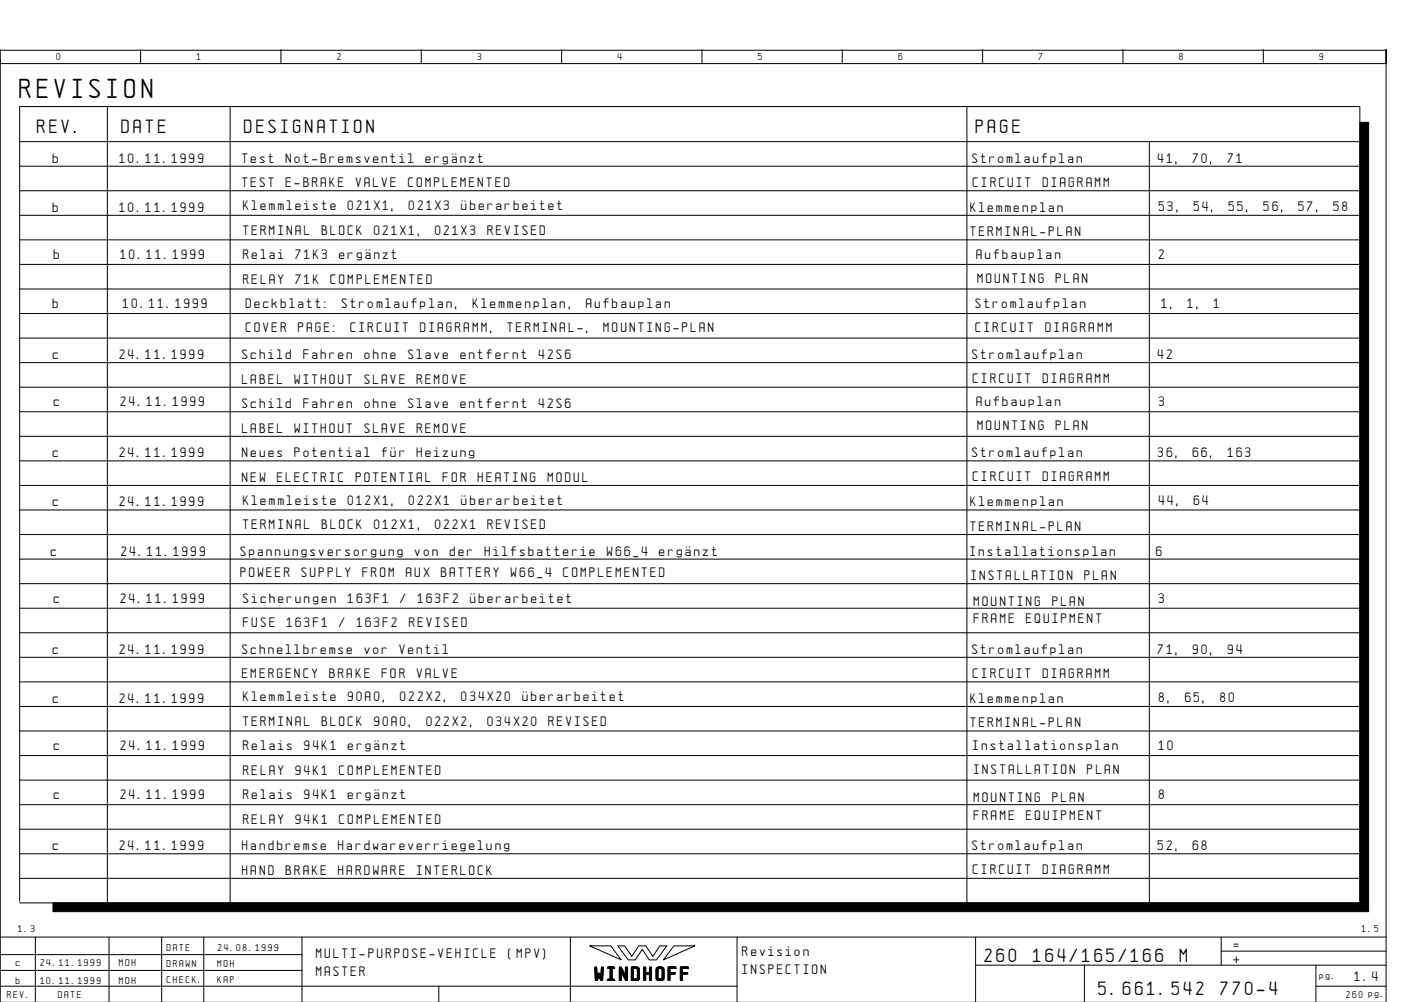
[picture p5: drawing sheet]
<svg xmlns="http://www.w3.org/2000/svg" width="399mm" height="286mm" viewBox="0 0 399 286" stroke-linecap="round" stroke-linejoin="round" font-family="sans-serif">
<defs><g id="words">
<text font-size="6.2" x="5.6" y="27.9">REVISION</text>
<g font-size="4.4">
<text x="10.6" y="37.9">REV.</text>
<text x="34.6" y="37.9">DATE</text>
<text x="69.6" y="37.9">DESIGNATION</text>
<text x="278.1" y="37.9">PAGE</text>
<text x="280.6" y="274.1">260</text>
<text x="294.5" y="274.1">164/165/166</text>
<text x="336.3" y="274.1">M</text>
<text x="169.5" y="279.3">WINDHOFF</text>
<text x="313.1" y="283.6">5.661.542</text>
<text x="347.9" y="283.6">770-4</text>
</g>
<g font-size="3.1">
<text x="15.1" y="46.3">b</text>
<text x="34.1" y="46.3">10.11.1999</text>
<text x="69.1" y="46.3">Test</text>
<text x="81.5" y="46.3">Not-Bremsventil</text>
<text x="121.3" y="46.3">ergÑnzt</text>
<text x="277.1" y="46.3">Stromlaufplan</text>
<text x="330.1" y="46.3">41,</text>
<text x="340" y="46.3">70,</text>
<text x="350" y="46.3">71</text>
<text x="69.1" y="53.3">TEST</text>
<text x="81.5" y="53.3">E-BRAKE</text>
<text x="101.4" y="53.3">VALVE</text>
<text x="116.3" y="53.3">COMPLEMENTED</text>
<text x="277.3" y="53.2">CIRCUIT</text>
<text x="297.2" y="53.2">DIAGRAMM</text>
<text x="69.3" y="59.9">Klemmleiste</text>
<text x="99.2" y="59.9">021X1,</text>
<text x="116.6" y="59.9">021X3</text>
<text x="131.5" y="59.9">Åberarbeitet</text>
<text x="15.1" y="60.3">b</text>
<text x="34.1" y="60.3">10.11.1999</text>
<text x="276.6" y="60.3">Klemmenplan</text>
<text x="330.3" y="60.1">53,</text>
<text x="340.3" y="60.1">54,</text>
<text x="350.2" y="60.1">55,</text>
<text x="360.2" y="60.1">56,</text>
<text x="370.1" y="60.1">57,</text>
<text x="380.1" y="60.1">58</text>
<text x="69.3" y="66.9">TERMINAL</text>
<text x="91.7" y="66.9">BLOCK</text>
<text x="106.6" y="66.9">021X1,</text>
<text x="124" y="66.9">021X3</text>
<text x="139" y="66.9">REVISED</text>
<text x="276.6" y="67.3">TERMINAL-PLAN</text>
<text x="15.3" y="73.8">b</text>
<text x="34.3" y="73.8">10.11.1999</text>
<text x="69.3" y="73.8">Relai</text>
<text x="84.3" y="73.8">71K3</text>
<text x="96.7" y="73.8">ergÑnzt</text>
<text x="278.3" y="73.8">Aufbauplan</text>
<text x="330.3" y="73.8">2</text>
<text x="69.3" y="80.8">RELAY</text>
<text x="84.3" y="80.8">71K</text>
<text x="94.2" y="80.8">COMPLEMENTED</text>
<text x="278.6" y="80.7">MOUNTING</text>
<text x="301" y="80.7">PLAN</text>
<text x="15.1" y="87.7">b</text>
<text x="35.1" y="87.7">10.11.1999</text>
<text x="70" y="87.7">Deckblatt:</text>
<text x="97.4" y="87.7">Stromlaufplan,</text>
<text x="134.7" y="87.7">Klemmenplan,</text>
<text x="167.1" y="87.7">Aufbauplan</text>
<text x="278.1" y="87.7">Stromlaufplan</text>
<text x="331.1" y="87.7">1,</text>
<text x="338.5" y="87.7">1,</text>
<text x="346" y="87.7">1</text>
<text x="70" y="94.7">COVER</text>
<text x="85" y="94.7">PAGE:</text>
<text x="99.9" y="94.7">CIRCUIT</text>
<text x="119.8" y="94.7">DIAGRAMM,</text>
<text x="144.7" y="94.7">TERMINAL-,</text>
<text x="172" y="94.7">MOUNTING-PLAN</text>
<text x="278.1" y="94.7">CIRCUIT</text>
<text x="298" y="94.7">DIAGRAMM</text>
<text x="15.1" y="102.3">c</text>
<text x="34.1" y="102.3">24.11.1999</text>
<text x="69.1" y="102.3">Schild</text>
<text x="86.5" y="102.3">Fahren</text>
<text x="103.9" y="102.3">ohne</text>
<text x="116.3" y="102.3">Slave</text>
<text x="131.2" y="102.3">entfernt</text>
<text x="153.6" y="102.3">42S6</text>
<text x="277.1" y="102.3">Stromlaufplan</text>
<text x="330.1" y="102.3">42</text>
<text x="69.1" y="109.4">LABEL</text>
<text x="84" y="109.4">WITHOUT</text>
<text x="103.9" y="109.4">SLAVE</text>
<text x="118.8" y="109.4">REMOVE</text>
<text x="277.3" y="109.2">CIRCUIT</text>
<text x="297.2" y="109.2">DIAGRAMM</text>
<text x="15.3" y="115.8">c</text>
<text x="34.3" y="115.8">24.11.1999</text>
<text x="69.1" y="116.3">Schild</text>
<text x="86.5" y="116.3">Fahren</text>
<text x="103.9" y="116.3">ohne</text>
<text x="116.3" y="116.3">Slave</text>
<text x="131.2" y="116.3">entfernt</text>
<text x="153.6" y="116.3">42S6</text>
<text x="278.3" y="115.8">Aufbauplan</text>
<text x="330.3" y="115.8">3</text>
<text x="69.1" y="123.4">LABEL</text>
<text x="84" y="123.4">WITHOUT</text>
<text x="103.9" y="123.4">SLAVE</text>
<text x="118.8" y="123.4">REMOVE</text>
<text x="278.6" y="122.7">MOUNTING</text>
<text x="301" y="122.7">PLAN</text>
<text x="15.1" y="130.4">c</text>
<text x="34.1" y="130.4">24.11.1999</text>
<text x="69.1" y="130.4">Neues</text>
<text x="84" y="130.4">Potential</text>
<text x="108.9" y="130.4">fÅr</text>
<text x="118.8" y="130.4">Heizung</text>
<text x="277.1" y="130.4">Stromlaufplan</text>
<text x="330.1" y="130.4">36,</text>
<text x="340" y="130.4">66,</text>
<text x="350" y="130.4">163</text>
<text x="69.1" y="137.4">NEW</text>
<text x="79" y="137.4">ELECTRIC</text>
<text x="101.4" y="137.4">POTENTIAL</text>
<text x="126.3" y="137.4">FOR</text>
<text x="136.2" y="137.4">HEATING</text>
<text x="156.1" y="137.4">MODUL</text>
<text x="277.3" y="137.2">CIRCUIT</text>
<text x="297.2" y="137.2">DIAGRAMM</text>
<text x="69.3" y="143.9">Klemmleiste</text>
<text x="99.2" y="143.9">012X1,</text>
<text x="116.6" y="143.9">022X1</text>
<text x="131.5" y="143.9">Åberarbeitet</text>
<text x="15.1" y="144.3">c</text>
<text x="34.1" y="144.3">24.11.1999</text>
<text x="276.6" y="144.3">Klemmenplan</text>
<text x="330.3" y="144">44,</text>
<text x="340.3" y="144">64</text>
<text x="69.3" y="150.9">TERMINAL</text>
<text x="91.7" y="150.9">BLOCK</text>
<text x="106.6" y="150.9">012X1,</text>
<text x="124" y="150.9">022X1</text>
<text x="139" y="150.9">REVISED</text>
<text x="276.6" y="151.3">TERMINAL-PLAN</text>
<text x="14.5" y="158.4">c</text>
<text x="34.5" y="158.4">24.11.1999</text>
<text x="68.5" y="158.4">Spannungsversorgung</text>
<text x="118.3" y="158.4">von</text>
<text x="128.2" y="158.4">der</text>
<text x="138.2" y="158.4">Hilfsbatterie</text>
<text x="173" y="158.4">W66_4</text>
<text x="187.9" y="158.4">ergÑnzt</text>
<text x="276.5" y="158.4">Installationsplan</text>
<text x="329.5" y="158.4">6</text>
<text x="68.5" y="164.3">POWEER</text>
<text x="85.9" y="164.3">SUPPLY</text>
<text x="103.4" y="164.3">FROM</text>
<text x="115.8" y="164.3">AUX</text>
<text x="125.7" y="164.3">BATTERY</text>
<text x="145.6" y="164.3">W66_4</text>
<text x="160.6" y="164.3">COMPLEMENTED</text>
<text x="276.8" y="165.2">INSTALLATION</text>
<text x="309.1" y="165.2">PLAN</text>
<text x="15.3" y="171.9">c</text>
<text x="34.3" y="171.9">24.11.1999</text>
<text x="69.3" y="171.9">Sicherungen</text>
<text x="99.2" y="171.9">163F1</text>
<text x="114.1" y="171.9">/</text>
<text x="119.1" y="171.9">163F2</text>
<text x="134" y="171.9">Åberarbeitet</text>
<text x="277.6" y="172.7">MOUNTING</text>
<text x="300" y="172.7">PLAN</text>
<text x="330.3" y="171.9">3</text>
<text x="69.3" y="178.9">FUSE</text>
<text x="81.8" y="178.9">163F1</text>
<text x="96.7" y="178.9">/</text>
<text x="101.7" y="178.9">163F2</text>
<text x="116.6" y="178.9">REVISED</text>
<text x="277.6" y="177.7">FRAME</text>
<text x="292.5" y="177.7">EQUIPMENT</text>
<text x="15.1" y="186.3">c</text>
<text x="34.1" y="186.3">24.11.1999</text>
<text x="69.1" y="186.3">Schnellbremse</text>
<text x="103.9" y="186.3">vor</text>
<text x="113.8" y="186.3">Ventil</text>
<text x="277.1" y="186.3">Stromlaufplan</text>
<text x="330.1" y="186.3">71,</text>
<text x="340" y="186.3">90,</text>
<text x="350" y="186.3">94</text>
<text x="69.1" y="193.4">EMERGENCY</text>
<text x="93.9" y="193.4">BRAKE</text>
<text x="108.9" y="193.4">FOR</text>
<text x="118.8" y="193.4">VALVE</text>
<text x="277.3" y="193.2">CIRCUIT</text>
<text x="297.2" y="193.2">DIAGRAMM</text>
<text x="15.1" y="200.4">c</text>
<text x="34.1" y="200.4">24.11.1999</text>
<text x="69.3" y="199.9">Klemmleiste</text>
<text x="99.2" y="199.9">90A0,</text>
<text x="114.1" y="199.9">022X2,</text>
<text x="131.5" y="199.9">034X20</text>
<text x="148.9" y="199.9">Åberarbeitet</text>
<text x="276.6" y="200.3">Klemmenplan</text>
<text x="330.3" y="200.1">8,</text>
<text x="337.8" y="200.1">65,</text>
<text x="347.7" y="200.1">80</text>
<text x="69.3" y="206.9">TERMINAL</text>
<text x="91.7" y="206.9">BLOCK</text>
<text x="106.6" y="206.9">90A0,</text>
<text x="121.5" y="206.9">022X2,</text>
<text x="139" y="206.9">034X20</text>
<text x="156.4" y="206.9">REVISED</text>
<text x="276.6" y="207.3">TERMINAL-PLAN</text>
<text x="15.3" y="213.9">c</text>
<text x="34.3" y="213.9">24.11.1999</text>
<text x="69.3" y="213.9">Relais</text>
<text x="86.7" y="213.9">94K1</text>
<text x="99.2" y="213.9">ergÑnzt</text>
<text x="277.3" y="213.9">Installationsplan</text>
<text x="330.3" y="213.9">10</text>
<text x="69.3" y="220.8">RELAY</text>
<text x="84.3" y="220.8">94K1</text>
<text x="96.7" y="220.8">COMPLEMENTED</text>
<text x="277.6" y="220.7">INSTALLATION</text>
<text x="309.9" y="220.7">PLAN</text>
<text x="15.3" y="227.8">c</text>
<text x="34.3" y="227.8">24.11.1999</text>
<text x="69.3" y="227.8">Relais</text>
<text x="86.7" y="227.8">94K1</text>
<text x="99.2" y="227.8">ergÑnzt</text>
<text x="330.3" y="227.8">8</text>
<text x="277.6" y="228.7">MOUNTING</text>
<text x="277.6" y="233.7">FRAME</text>
<text x="292.5" y="233.7">EQUIPMENT</text>
<text x="300" y="228.7">PLAN</text>
<text x="69.3" y="234.9">RELAY</text>
<text x="84.3" y="234.9">94K1</text>
<text x="96.7" y="234.9">COMPLEMENTED</text>
<text x="15.1" y="242.4">c</text>
<text x="34.1" y="242.4">24.11.1999</text>
<text x="69.1" y="242.4">Handbremse</text>
<text x="96.4" y="242.4">Hardwareverriegelung</text>
<text x="277.1" y="242.4">Stromlaufplan</text>
<text x="330.1" y="242.4">52,</text>
<text x="340" y="242.4">68</text>
<text x="69.1" y="249.3">HAND</text>
<text x="81.5" y="249.3">BRAKE</text>
<text x="96.4" y="249.3">HARDWARE</text>
<text x="118.8" y="249.3">INTERLOCK</text>
<text x="277.3" y="249.2">CIRCUIT</text>
<text x="297.2" y="249.2">DIAGRAMM</text>
<text x="90.1" y="273.1">MULTI-PURPOSE-VEHICLE</text>
<text x="144.8" y="273.1">(MPV)</text>
<text x="211.6" y="272.6">Revision</text>
<text x="351.6" y="270.6">=</text>
<text x="351.6" y="274.6">+</text>
<text x="90.1" y="278.1">MASTER</text>
<text x="211.6" y="277.6">INSPECTION</text>
<text x="386.1" y="279.6">1.4</text>
</g>
<g font-size="2.3">
<text x="16.1" y="17.1">0</text>
<text x="56.1" y="17.1">1</text>
<text x="96.1" y="17.1">2</text>
<text x="136.1" y="17.1">3</text>
<text x="176.1" y="17.1">4</text>
<text x="216.1" y="17.1">5</text>
<text x="256.1" y="17.1">6</text>
<text x="296.1" y="17.1">7</text>
<text x="336.1" y="17.1">8</text>
<text x="376.1" y="17.1">9</text>
<text x="5.2" y="265.6">1.3</text>
<text x="388.2" y="265.6">1.5</text>
<text x="4.5" y="275.5">c</text>
<text x="11.5" y="275.5">24.11.1999</text>
<text x="34" y="275.5">MOH</text>
<text x="47.6" y="271.1">DATE</text>
<text x="47.6" y="275.6">DRAWN</text>
<text x="62" y="275.6">MOH</text>
<text x="62.1" y="271.1">24.08.1999</text>
<text x="4.5" y="280.5">b</text>
<text x="11.5" y="280.5">10.11.1999</text>
<text x="34" y="280.5">MOH</text>
<text x="47.6" y="280.1">CHECK.</text>
<text x="62" y="280.1">KAP</text>
<text x="376.1" y="279.1">pg.</text>
<text x="2.1" y="284.6">REV.</text>
<text x="16.6" y="284.6">DATE</text>
<text x="383.7" y="284.6">260 pg.</text>
</g>
</g></defs>
<g fill="none" stroke="#000" stroke-width=".29">
<path d="M.1 14.1v4h395v-4v271.6M.1 17.1v250M.1 14.3h395M40.1 14.1v4M80.1 14.1v4M120.1 14.1v4M160.1 14.1v4M200.1 14.1v4M240.1 14.1v4M280.1 14.1v4M320.1 14.1v4M360.1 14.1v4"/>
<path d="M30.6 30.4v227M65.6 30.4v227M275.6 30.4v227M5.6 40.4h382M5.6 47.4h382M5.6 54.4h382M327.6 40.4v217M5.6 61.4h382M5.6 68.4h382M5.6 75.4h382M5.6 82.4h382M5.6 89.4h382"/>
<path d="M5.6 96.4h382M5.6 103.4h382M5.6 110.4h382M5.6 117.4h382M5.6 124.4h382M5.6 131.4h382M5.6 138.4h382M5.6 145.4h382M5.6 152.4h382M5.6 159.4h382M5.6 166.4h382M5.6 173.4h382"/>
<path d="M5.6 180.4h382M5.6 187.4h382M5.6 194.4h382M5.6 201.4h382M5.6 208.4h382M5.6 215.4h382M5.6 222.4h382M5.6 229.4h382M5.6 236.4h382M5.6 257.4h382M5.6 243.4h382M5.6 250.4h382"/>
<path d="M387.6 256.9v-226.5h-382v226.5M10.1 267.1v18.5M31.1 267.1v18.5M46.1 267.1v18.6M58.1 267.1v18.6M86.1 272.1h-86M86.1 276.6h-86M86.1 267.1v18.6M162.6 267.1v18.6M168.1 269.6h6l3 4zM176.1 269.6h2l2 3 2-3h2l2 3 2-3h2l-3 4h-2l-2-3-2 3h-2zM192.1 269.6h6l-9 4z"/>
<path d="M210.1 267.1v18.6M278.1 275.1h117M278.1 267.1v18.6M309.1 275.1v10.6M348.1 271.1h47M348.1 267.1v8M375.1 275.1v10.6M395.1 267.1h-395v18.6M125.1 281.1v4.6M210.1 281.1h-210M375.1 281.1h20"/>
</g>
<path d="M387.6 34.9h2.5v222.5h-2.5zM15.1 257.4h375v2.5h-375z" fill="#000" stroke="#000" stroke-width=".29"/>
<use href="#words"/>
</svg>
